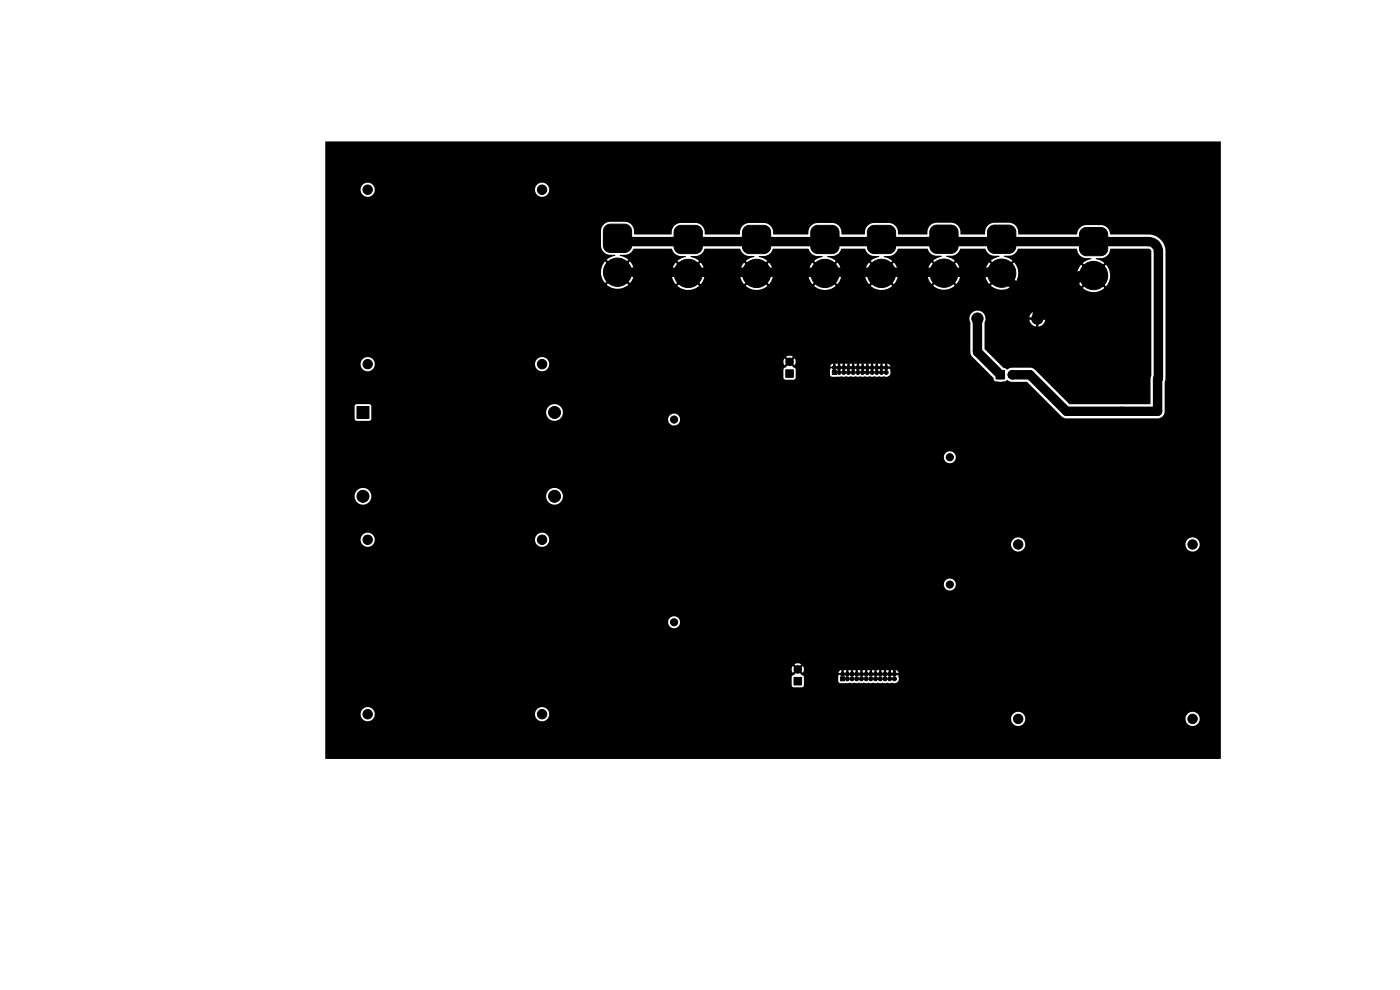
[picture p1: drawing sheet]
<svg xmlns="http://www.w3.org/2000/svg" width="297mm" height="210mm" viewBox="0 0 297 210" stroke-linecap="round" stroke-linejoin="round" font-family="sans-serif">
<g fill="#000" stroke="#000" stroke-width=".21">
<path d="M128.4 48l.9-.4h3.2a1.5 1.5 0 0 1 1.5 1.4v3a1.5 1.5 0 0 1-1.5 1.6h-3a1.5 1.5 0 0 1-1.5-1.6v-3.1zM143.4 48.2l.9-.4h3.2a1.5 1.5 0 0 1 1.5 1.5v3a1.5 1.5 0 0 1-1.5 1.5h-3a1.5 1.5 0 0 1-1.5-1.5v-3.2zM157.9 48.2l.9-.4h3.2a1.5 1.5 0 0 1 1.5 1.5v3a1.5 1.5 0 0 1-1.5 1.5h-3a1.5 1.5 0 0 1-1.5-1.5v-3.2zM172.4 48.2l.9-.4h3.2a1.5 1.5 0 0 1 1.5 1.5v3a1.5 1.5 0 0 1-1.5 1.5h-3a1.5 1.5 0 0 1-1.5-1.5v-3.2zM184.4 48.2l.9-.4h3.2a1.5 1.5 0 0 1 1.5 1.5v3a1.5 1.5 0 0 1-1.5 1.5h-3a1.5 1.5 0 0 1-1.5-1.5v-3.2zM197.7 48.2l.9-.4 3.1-.1a1.5 1.5 0 0 1 1.6 1.6v3a1.5 1.5 0 0 1-1.6 1.4h-3a1.5 1.5 0 0 1-1.4-1.4v-3.2zM209.9 48.2l.9-.4 3.2-.1a1.5 1.5 0 0 1 1.5 1.6v3a1.5 1.5 0 0 1-1.5 1.4h-3a1.5 1.5 0 0 1-1.5-1.4v-3.2zM229.4 48.7l.9-.4h3.2a1.5 1.5 0 0 1 1.5 1.4v3a1.5 1.5 0 0 1-1.5 1.6h-3a1.5 1.5 0 0 1-1.5-1.6v-3.1zM176.6 78.6h.8v.8h-.8zM75.7 86.2h2.6v2.6h-2.6zM166.7 78.4h1.6v1.6h-1.6zM211.3 78.6h1.8v1.8h-1.8z"/>
<path d="M237.2 86.4h1.6v1.7h-1.6zM168.4 143.7h1.6v1.6h-1.6zM178.3 143.6h.9v.8h-.9z"/>
<circle cx="78" cy="40.2" r="1"/>
<circle cx="115" cy="40.2" r="1"/>
<circle cx="131" cy="57.7" r="3"/>
<circle cx="146" cy="58" r="3"/>
<circle cx="160.5" cy="58" r="3"/>
<circle cx="175" cy="58" r="3"/>
<circle cx="187" cy="58" r="3"/>
<circle cx="200.2" cy="57.9" r="3"/>
<circle cx="212.5" cy="57.9" r="3"/>
<circle cx="232" cy="58.4" r="3"/>
<circle cx="78" cy="77.2" r="1"/>
<circle cx="115" cy="77.2" r="1"/>
<circle cx="167.5" cy="76.7" r=".8"/>
<circle cx="177" cy="78" r=".43"/>
<circle cx="178" cy="79" r=".43"/>
<circle cx="178" cy="78" r=".43"/>
<circle cx="179" cy="78" r=".43"/>
<circle cx="179" cy="79" r=".43"/>
<circle cx="180" cy="79" r=".43"/>
<circle cx="180" cy="78" r=".43"/>
<circle cx="181" cy="78" r=".43"/>
<circle cx="181" cy="79" r=".43"/>
<circle cx="182" cy="78" r=".43"/>
<circle cx="182" cy="79" r=".43"/>
<circle cx="183" cy="78" r=".43"/>
<circle cx="183" cy="79" r=".43"/>
<circle cx="184" cy="78" r=".43"/>
<circle cx="184" cy="79" r=".43"/>
<circle cx="185" cy="79" r=".43"/>
<circle cx="185" cy="78" r=".43"/>
<circle cx="186" cy="78" r=".43"/>
<circle cx="186" cy="79" r=".43"/>
<circle cx="187" cy="79" r=".43"/>
<circle cx="187" cy="78" r=".43"/>
<circle cx="188" cy="78" r=".43"/>
<circle cx="188" cy="79" r=".43"/>
<circle cx="207.4" cy="67.6" r="1.2"/>
<circle cx="214.7" cy="79.5" r=".9"/>
<circle cx="220.1" cy="67.6" r="1.2"/>
<circle cx="117.6" cy="87.5" r="1.27"/>
<circle cx="143" cy="89" r=".76"/>
<circle cx="189.5" cy="82.5" r=".3"/>
<circle cx="201.5" cy="97" r=".76"/>
<circle cx="245.6" cy="87.2" r=".8"/>
<circle cx="77" cy="105.3" r="1.27"/>
<circle cx="78" cy="114.5" r="1"/>
<circle cx="115" cy="114.5" r="1"/>
<circle cx="117.6" cy="105.3" r="1.27"/>
<circle cx="216" cy="115.5" r="1"/>
<circle cx="253" cy="115.5" r="1"/>
<circle cx="143" cy="132" r=".76"/>
<circle cx="201.5" cy="124" r=".76"/>
<circle cx="78" cy="151.5" r="1"/>
<circle cx="115" cy="151.5" r="1"/>
<circle cx="169.2" cy="142" r=".8"/>
<circle cx="178.7" cy="143" r=".42"/>
<circle cx="179.7" cy="143" r=".42"/>
<circle cx="179.7" cy="144" r=".42"/>
<circle cx="180.7" cy="144" r=".42"/>
<circle cx="180.7" cy="143" r=".42"/>
<circle cx="181.7" cy="144" r=".42"/>
<circle cx="181.7" cy="143" r=".42"/>
<circle cx="182.7" cy="144" r=".42"/>
<circle cx="182.7" cy="143" r=".42"/>
<circle cx="183.7" cy="144" r=".42"/>
<circle cx="183.7" cy="143" r=".42"/>
<circle cx="184.7" cy="144" r=".42"/>
<circle cx="184.7" cy="143" r=".42"/>
<circle cx="185.7" cy="144" r=".42"/>
<circle cx="185.7" cy="143" r=".42"/>
<circle cx="186.7" cy="143" r=".42"/>
<circle cx="186.7" cy="144" r=".42"/>
<circle cx="187.7" cy="144" r=".42"/>
<circle cx="187.7" cy="143" r=".42"/>
<circle cx="188.7" cy="144" r=".42"/>
<circle cx="188.7" cy="143" r=".42"/>
<circle cx="189.7" cy="144" r=".42"/>
<circle cx="189.7" cy="143" r=".42"/>
<circle cx="216" cy="152.5" r="1"/>
<circle cx="253" cy="152.5" r="1"/>
</g>
<path d="M131 50.6l.7 .7h112a2.13 2.13 0 0 1 2.1 2v27l-.2 .1v6.9h-19.4l-7.7-7.8h-3.8M131 57.7h81.3l7.8 7.8v2.1l9.1-9.2h2.8M231.5 50.7l.5 .6M207.4 67.6v7.1l4.8 4.8" fill="none" stroke="#000" stroke-width="2"/>
<path d="M189.5 82.5l.2 .2v60.3" fill="none" stroke="#000" stroke-width=".5"/>
<path d="M69 30.1l189.9-.1 .1 .1-.1 130.9h-189.8l-.1-9.5h7.5a1.51 1.51 0 0 0 1.5 1.5 1.51 1.51 0 0 0 1.5-1.5h34v.2a1.5 1.5 0 0 0 1.1 1.2 1.5 1.5 0 0 0 1.5-.4h98.4v.2a1.51 1.51 0 0 0 1.6 1.3 1.51 1.51 0 0 0 1.4-1.5h34v.2a1.5 1.5 0 0 0 2.4 1 1.5 1.5 0 0 0-.2-2.5 1.5 1.5 0 0 0-2.2 1.3l-34-.1a1.5 1.5 0 0 0-1.5-1.4 1.5 1.5 0 0 0-1.5 1.5l-98.3-.1a1.51 1.51 0 0 0-.7-2.3 1.51 1.51 0 0 0-2 1.4h-34v-.2a1.51 1.51 0 0 0-1.6-1.3 1.51 1.51 0 0 0-1.4 1.5h-7.5v-9.5h98.9l.3 .7 .7-.7 .3 .4-1.2 1.2v1.8l.3 .4h1.8l.3-.1 .2-.4-.1-1.8h7.3v1l.5 .4 2-.1 .4 .1 .6-.1 .4 .1 .6-.1 .4 .1 .6-.1 .4 .1 .6-.1 .4 .1 .6-.1 .4 .1 .6-.1 2.5 .1 .5-.1a.97 .97 0 0 0 1.1-.2 .97 .97 0 0 0 .2-1.2v-.2l-.6-.1-.2-.3h.8l-.4-.6-.2-.1v.7h-.4a.36 .36 0 0 1-.3 .4 .36 .36 0 0 1-.4-.4 .3 .3 0 0 0-.4 .3h-.5a.29 .29 0 0 0-.1-.3 .29 .29 0 0 0-.4 .1v.2h-.5a.29 .29 0 0 0-.1-.3 .29 .29 0 0 0-.4 .1v.2h-.5a.29 .29 0 0 0-.1-.3 .29 .29 0 0 0-.4 .1v.2h-.5a.29 .29 0 0 0-.1-.3 .29 .29 0 0 0-.4 .1v.2h-.5a.29 .29 0 0 0-.1-.3 .29 .29 0 0 0-.4 .1v.2h-.5a.29 .29 0 0 0-.1-.3 .29 .29 0 0 0-.4 .1v.2h-.5a.29 .29 0 0 0-.1-.3 .29 .29 0 0 0-.4 .1v.2h-.5a.29 .29 0 0 0-.1-.3 .29 .29 0 0 0-.4 .1v.2h-.5a.29 .29 0 0 0-.1-.3 .29 .29 0 0 0-.4 .1v.2l-.5-.1a.25 .25 0 0 0-.3-.3 .25 .25 0 0 0-.2 .4l-.6 .1-.1 .3h-7.3l-.9-.7h8.9v-.7h.5v.7h.5v-.7h.5v.7h.5v-.7h.5v.7h.5v-.7h.5v.7h.5v-.7h.5v.7h.5v-.7h.5v.7h.5v-.7h.5v.7h.5v-.7h.5v.7h.5v-.7h.5v.7h.5v-.7h.5v.7h.5v-.7h.5v.7h.5v-.7h-11l-.4 .2-.2 .5h-8.3l-.3-.4 .3-.4 .7 .7 .2-.5-.2-.9-.7 .7-.3-.4 .7-.7a1.28 1.28 0 0 0-1.5 0l.7 .7-.3 .4-.7-.7-.3 .7h-98.9v-10h72.7a1.27 1.27 0 0 0 1.9 1.1 1.27 1.27 0 0 0 .2-2.1 1.27 1.27 0 0 0-2 .8l-.1 .2h-72.7v-8h131.2a1.27 1.27 0 0 0 1.9 1.1 1.27 1.27 0 0 0 .2-2.1 1.27 1.27 0 0 0-2 .8l-.1 .2h-131.2v-9.5h7.5a1.51 1.51 0 0 0 1.5 1.5 1.51 1.51 0 0 0 1.5-1.5h34v.2a1.5 1.5 0 0 0 1.1 1.2 1.5 1.5 0 0 0 1.5-.4h98.4v.2a1.51 1.51 0 0 0 1.6 1.3 1.51 1.51 0 0 0 1.4-1.5h34v.2a1.5 1.5 0 0 0 2.4 1 1.5 1.5 0 0 0-.2-2.5 1.5 1.5 0 0 0-2.2 1.3l-34-.1a1.5 1.5 0 0 0-1.5-1.4 1.5 1.5 0 0 0-1.5 1.5l-98.3-.1a1.51 1.51 0 0 0-.7-2.3 1.51 1.51 0 0 0-2 1.4h-34v-.2a1.51 1.51 0 0 0-1.6-1.3 1.51 1.51 0 0 0-1.4 1.5h-7.5v-9.2h6.2v.2a1.78 1.78 0 0 0 1.9 1.6 1.78 1.78 0 0 0 1.7-1.8h37.1v.2a1.78 1.78 0 0 0 2.8 1.2 1.78 1.78 0 0 0-.2-3 1.78 1.78 0 0 0-2.6 1.6h-37.1v-.3a1.78 1.78 0 0 0-1.9-1.5 1.78 1.78 0 0 0-1.7 1.8h-6.2v-8.3h131.2l.1 .2a1.27 1.27 0 0 0 2 .8 1.27 1.27 0 0 0-.2-2.1 1.27 1.27 0 0 0-1.9 1.1h-131.2v-10.8h6.2v2.7l.5 .4 2.8-.1 .3-.3v-1.4h37.1a1.77 1.77 0 0 0 2.7 1.5h23.1l.1 .2a1.27 1.27 0 0 0 2 .8 1.27 1.27 0 0 0-.2-2.1 1.27 1.27 0 0 0-1.9 1.1h-23.1l.1-.1a1.78 1.78 0 0 0-.3-3 1.78 1.78 0 0 0-2.5 1.6h-37.1v-1.4l-.4-.4h-2.8l-.4 .5h-6.2v-8.9h7.5a1.51 1.51 0 0 0 1.5 1.5 1.51 1.51 0 0 0 1.5-1.5h34v.2a1.51 1.51 0 0 0 1.9 1.2 1.51 1.51 0 0 0 1-2h49.8l.2 .8 .7-.7 .4 .3-1.3 1.2v1.9l.4 .3 1.7 .1 .4-.2 .1-.3v-1.6h7.3v1l.4 .4 2-.1 .4 .1 .6-.1 .4 .1 .6-.1 .4 .1 .6-.1 .4 .1 .6-.1 .4 .1 .6-.1 .4 .1 .6-.1 2.6 .1 .3-.1a1 1 0 0 0 1.3-.1 1 1 0 0 0 .1-1.3l.1-.1-.7-.2-.2-.4h.9l-.4-.5-.2-.1v.6l-.4 .1a.36 .36 0 0 1-.4 .4 .36 .36 0 0 1-.4-.4 .3 .3 0 0 0-.4 .3h-.4a.29 .29 0 0 0-.2-.3 .29 .29 0 0 0-.3 .1v.2h-.5a.29 .29 0 0 0-.2-.3 .29 .29 0 0 0-.3 .1v.2h-.5a.29 .29 0 0 0-.2-.3 .29 .29 0 0 0-.3 .1v.2h-.5a.29 .29 0 0 0-.2-.3 .29 .29 0 0 0-.3 .1v.2h-.5a.29 .29 0 0 0-.2-.3 .29 .29 0 0 0-.3 .1v.2h-.5a.29 .29 0 0 0-.2-.3 .29 .29 0 0 0-.3 .1v.2h-.5a.29 .29 0 0 0-.2-.3 .29 .29 0 0 0-.3 .1v.2h-.5a.29 .29 0 0 0-.2-.3 .29 .29 0 0 0-.3 .1v.2h-.5a.29 .29 0 0 0-.2-.3 .29 .29 0 0 0-.3 .1v.2l-.5-.1a.25 .25 0 0 0-.3-.3 .25 .25 0 0 0-.2 .4l-.7 .2v.2h-7.3l-.1-.4-.6-.4h8.6v-.6h.6v.6h.4v-.6h.6v.6h.4v-.6h.6v.6h.4v-.6h.6v.6h.4v-.6h.6v.6h.4v-.6h.6v.6h.4v-.6h.6v.6h.4v-.6h.6v.6h.4v-.6h.6v.6h.4v-.6h.6v.6h.4v-.6h.6v.6h.4v-.6h-11l-.3 .2-.3 .4h-8l-.6-.6 .4-.3 .7 .7a1.28 1.28 0 0 0 0-1.5l-.7 .7-.4-.3 .7-.7-.5-.2h-.6l-.3 .2 .7 .7-.4 .3-.7-.7-.2 .7h-49.8l-.1-.2a1.51 1.51 0 0 0-1.7-.7 1.51 1.51 0 0 0-1.1 1.5h-34v-.3a1.51 1.51 0 0 0-1.6-1.3 1.51 1.51 0 0 0-1.4 1.6h-7.5v-19.6h58.5l.2 1.1 .7 1.2 .8-.8 .4 .3-.9 .9 .2 .2a3.5 3.5 0 0 0 4.4-.2l-.9-.9 .4-.3 .8 .8 .2-.2a3.5 3.5 0 0 0-.2-4.3l-.8 .8-.4-.3 .9-.9-1.8-1h1.1a2.27 2.27 0 0 0 1.9-1.3h8.1a1.99 1.99 0 0 0 1.8 1.5h1l.1 .1-.9 .4-.9 .6 .9 .8-.4 .4-.8-.9a3.5 3.5 0 0 0 0 4.6l.8-.9 .4 .4-.9 .8 .2 .2a3.5 3.5 0 0 0 4.4-.2l-.9-.8 .4-.4 .8 .9 .2-.2a3.5 3.5 0 0 0-.2-4.4l-.8 .9-.4-.4 .9-.8-1.8-1 1.1-.1a2.32 2.32 0 0 0 1.9-1.5h7.6a1.99 1.99 0 0 0 1.8 1.5h1l.1 .1-.9 .4-.9 .6 .9 .8-.4 .4-.8-.9a3.5 3.5 0 0 0 0 4.6l.8-.9 .4 .4-.9 .8 .2 .2a3.5 3.5 0 0 0 4.4-.2l-.9-.8 .4-.4 .8 .9 .2-.2a3.5 3.5 0 0 0-.2-4.4l-.8 .9-.4-.4 .9-.8-1.8-1 1.1-.1a2.32 2.32 0 0 0 1.9-1.5h7.6a1.99 1.99 0 0 0 1.8 1.5h1l.1 .1-.9 .4-.9 .6 .9 .8-.4 .4-.8-.9a3.5 3.5 0 0 0 0 4.6l.8-.9 .4 .4-.9 .8 .2 .2a3.5 3.5 0 0 0 4.4-.2l-.9-.8 .4-.4 .8 .9 .2-.2a3.5 3.5 0 0 0-.2-4.4l-.8 .9-.4-.4 .9-.8-1.8-1 1.1-.1a2.32 2.32 0 0 0 1.9-1.5h5l.1 .3a1.98 1.98 0 0 0 1.8 1.2h1l.1 .1-.9 .4-.9 .6 .9 .8-.4 .4-.8-.9a3.5 3.5 0 0 0 0 4.6l.8-.9 .4 .4-.9 .8 .2 .2a3.5 3.5 0 0 0 4.4-.2l-.9-.8 .4-.4 .8 .9 .2-.2a3.5 3.5 0 0 0-.2-4.4l-.8 .9-.4-.4 .9-.8-1.8-1 1.1-.1a2.32 2.32 0 0 0 1.9-1.5h6.3a1.99 1.99 0 0 0 1.9 1.5h1l.1 .1-1 .3-.8 .6 .8 .9-.3 .3-.9-.8a3.5 3.5 0 0 0 0 4.5l.9-.8 .3 .3-.8 .9 .2 .2a3.5 3.5 0 0 0 4.3-.2l-.8-.9 .3-.3 .9 .8 .2-.2a3.5 3.5 0 0 0-.2-4.3l-.9 .8-.3-.3 .8-.9-1.8-1h1.1a2.33 2.33 0 0 0 2-1.5h5.3a1.99 1.99 0 0 0 1.8 1.5h1l.1 .1-.9 .3-.9 .6 .9 .9-.4 .3-.8-.8a3.5 3.5 0 0 0 0 4.5l.8-.8 .4 .3-.9 .9 .2 .2a3.5 3.5 0 0 0 4.4-.2l-.9-.9 .4-.3 .8 .8 .2-.2a3.5 3.5 0 0 0-.2-4.3l-.8 .8-.4-.3 .9-.9-1.8-1h1.1a2.33 2.33 0 0 0 1.9-1.5h12.4l.1 .1a1.99 1.99 0 0 0 1.9 1.9h1l.1 .1-.9 .3-.9 .6 .9 .9-.4 .3-.8-.8a3.5 3.5 0 0 0 0 4.5l.8-.8 .4 .3-.9 .9 .2 .2a3.5 3.5 0 0 0 4.4-.2l-.9-.9 .4-.3 .8 .8 .2-.2a3.5 3.5 0 0 0-.2-4.3l-.8 .8-.4-.3 .9-.9-1.8-1h1.1a2.29 2.29 0 0 0 2-2h8.1l.3 .1 .2 .3v26.5l-.1 .6v5.4h-17.2l-7.6-7.5-.7-.2h-4l-.9 .4-.8-.3-4-4.1v-5.6l.1-1.1h10.5v.5h-1.1a1.69 1.69 0 0 0 1.4 1.5v-1.2h.5v1.2h.1a1.7 1.7 0 0 0 1.3-1.5h-1.1v-.5h1.1a1.69 1.69 0 0 0-1.4-1.4v1.1h-.5v-1.1h-.1a1.7 1.7 0 0 0-1.3 1.4h-9.4a1.71 1.71 0 0 0-2.2-1.3 1.71 1.71 0 0 0-.9 2.4l.1 6.8 4.8 5 .2 .6 1.3 .2 .9-.1 .5-.3 .9 .4h3.3l7.8 7.6 .4 .2h19.6a1.5 1.5 0 0 0 1.4-1.4v-6.4l.2-.6v-27.2a3.6 3.6 0 0 0-3.6-3.5h-8.1a2.12 2.12 0 0 0-2-2l-3.4 .1a2.44 2.44 0 0 0-1.8 1.9h-12.3a2.18 2.18 0 0 0-2-2.5l-3.4 .1a2.22 2.22 0 0 0-1.8 2.4h-5.1a2.08 2.08 0 0 0-2-2.5l-3.3 .1a2.22 2.22 0 0 0-1.8 2.4h-6.2a2.07 2.07 0 0 0-1.9-2.4h-3.4a2.21 2.21 0 0 0-1.8 2.4h-4.9a2.07 2.07 0 0 0-1.9-2.4h-3.4a2.21 2.21 0 0 0-1.8 2.4h-7.4a2.07 2.07 0 0 0-1.9-2.4h-3.4a2.21 2.21 0 0 0-1.8 2.4h-7.4a2.07 2.07 0 0 0-1.9-2.4h-3.4a2.21 2.21 0 0 0-1.8 2.4h-7.8l-.1-.7a1.99 1.99 0 0 0-1.9-2l-3.4 .1a2 2 0 0 0-1.7 1.9v3.3a2 2 0 0 0 1.9 1.8h1l.1 .1-.9 .3-.9 .6 .9 .9-.4 .3-.8-.8-.7 1.2-.2 1h-58.5v-17.4h7.5a1.51 1.51 0 0 0 1.5 1.5 1.51 1.51 0 0 0 1.5-1.5h34v.2a1.51 1.51 0 0 0 2.4 1 1.51 1.51 0 0 0-.2-2.6 1.51 1.51 0 0 0-2.2 1.4h-34v-.3a1.51 1.51 0 0 0-1.6-1.3 1.51 1.51 0 0 0-1.4 1.6h-7.5z" fill="#000"/>
</svg>
